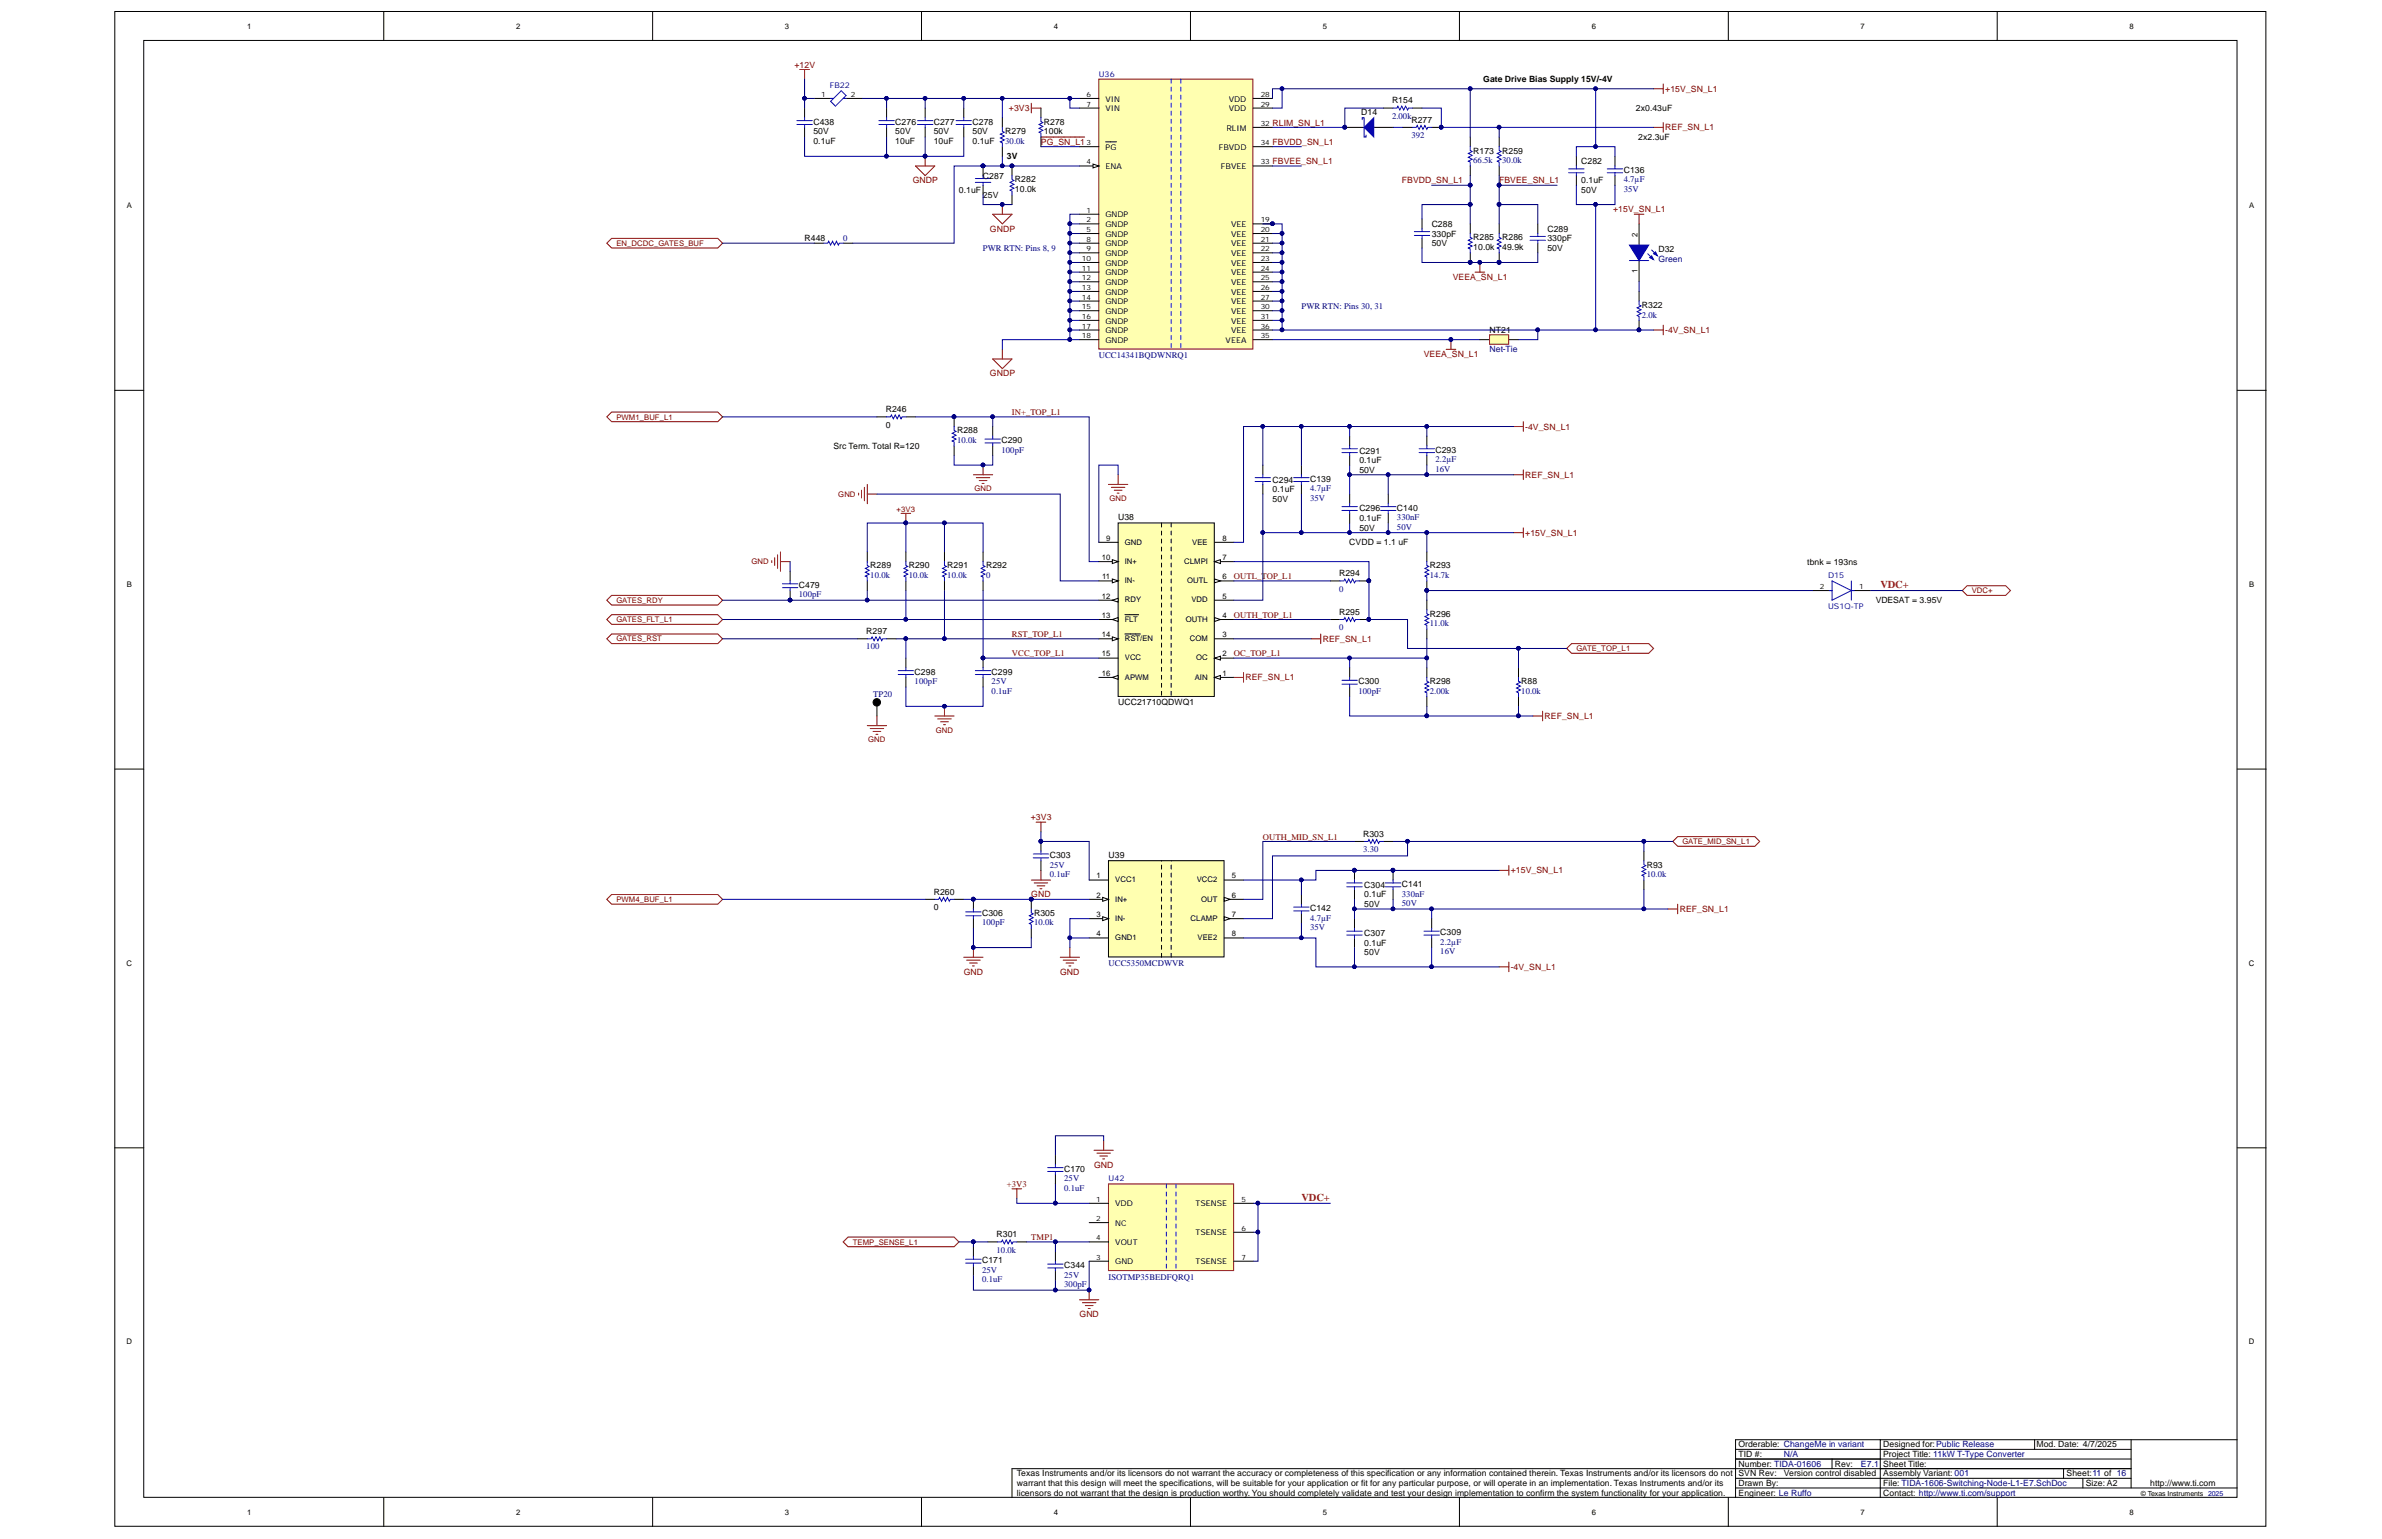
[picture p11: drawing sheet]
<svg xmlns="http://www.w3.org/2000/svg" width="432mm" height="279mm" viewBox="0 0 432 279" stroke-linecap="round" stroke-linejoin="round" font-family="sans-serif">
<defs><g id="words">
<g font-size="1.9" fill="#f00">
<text x="340.9" y="106.7">VDC+</text>
<text x="235.9" y="217.8">VDC+</text>
</g>
<g font-size="1.6" fill="#800000">
<text x="144" y="12.3">+12V</text>
<text x="301.9" y="16.6">+15V_SN_L1</text>
<text x="182.9" y="20.1">+3V3</text>
<text x="230.7" y="22.8">RLIM_SN_L1</text>
<text x="301.9" y="23.6">REF_SN_L1</text>
<text x="188.7" y="26.3">PG_SN_L1</text>
<text x="230.7" y="26.3">FBVDD_SN_L1</text>
<text x="230.7" y="29.8">FBVEE_SN_L1</text>
<text x="165.5" y="33.3">GNDP</text>
<text x="254.1" y="33.3">FBVDD_SN_L1</text>
<text x="271.8" y="33.3">FBVEE_SN_L1</text>
<text x="292.4" y="38.5">+15V_SN_L1</text>
<text x="179.5" y="42">GNDP</text>
<text x="263.3" y="50.8">VEEA_SN_L1</text>
<text x="258.1" y="64.8">VEEA_SN_L1</text>
<text x="301.9" y="60.4">-4V_SN_L1</text>
<text x="179.5" y="68.2">GNDP</text>
<text x="183.4" y="75.3">IN+_TOP_L1</text>
<text x="276.5" y="77.9">-4V_SN_L1</text>
<text x="276.5" y="86.6">REF_SN_L1</text>
<text x="276.5" y="97.1">+15V_SN_L1</text>
<text x="223.7" y="105">OUTL_TOP_L1</text>
<text x="223.7" y="112">OUTH_TOP_L1</text>
<text x="183.4" y="119">VCC_TOP_L1</text>
<text x="183.4" y="115.5">RST_TOP_L1</text>
<text x="223.7" y="119">OC_TOP_L1</text>
<text x="239.8" y="116.4">REF_SN_L1</text>
<text x="225.8" y="123.4">REF_SN_L1</text>
<text x="280" y="130.4">REF_SN_L1</text>
<text x="186.9" y="148.8">+3V3</text>
<text x="228.9" y="152.2">OUTH_MID_SN_L1</text>
<text x="273.9" y="158.4">+15V_SN_L1</text>
<text x="186.9" y="162.7">GND</text>
<text x="304.5" y="165.3">REF_SN_L1</text>
<text x="174.7" y="176.7">GND</text>
<text x="192.2" y="176.7">GND</text>
<text x="273.9" y="175.8">-4V_SN_L1</text>
<text x="182.5" y="215.2">+3V3</text>
<text x="198.3" y="211.7">GND</text>
<text x="186.9" y="224.8">TMP1</text>
<text x="195.7" y="238.8">GND</text>
</g>
<g font-size="1.6">
<text x="268.9" y="14.9">Gate Drive Bias Supply 15V/-4V</text>
<text x="147.4" y="22.6">C438</text>
<text x="162.3" y="22.6">C276</text>
<text x="169.3" y="22.6">C277</text>
<text x="176.3" y="22.6">C278</text>
<text x="189.2" y="22.6">R278</text>
<text x="246.8" y="20.9">D14</text>
<text x="252.3" y="18.7">R154</text>
<text x="255.8" y="22.2">R277</text>
<text x="296.5" y="20.1">2x0.43uF</text>
<text x="147.4" y="24.3">50V</text>
<text x="147.4" y="26.1">0.1uF</text>
<text x="162.3" y="24.3">50V</text>
<text x="162.3" y="26.1">10uF</text>
<text x="169.3" y="24.3">50V</text>
<text x="169.3" y="26.1">10uF</text>
<text x="176.3" y="24.3">50V</text>
<text x="176.3" y="26.1">0.1uF</text>
<text x="182.2" y="24.3">R279</text>
<text x="182.5" y="28.9">3V</text>
<text x="189.2" y="24.3">100k</text>
<text x="267.1" y="27.8">R173</text>
<text x="272.3" y="27.8">R259</text>
<text x="286.6" y="29.8">C282</text>
<text x="297" y="25.4">2x2.3uF</text>
<text x="173.8" y="35">0.1uF</text>
<text x="178.2" y="35.9">25V</text>
<text x="178.2" y="32.4">C287</text>
<text x="184" y="34.9">10.0k</text>
<text x="184" y="33.1">R282</text>
<text x="286.6" y="35">50V</text>
<text x="286.6" y="33.3">0.1uF</text>
<text x="294.3" y="31.3">C136</text>
<text x="259.5" y="41.1">C288</text>
<text x="145.8" y="43.7">R448</text>
<text x="259.5" y="44.6">50V</text>
<text x="259.5" y="42.9">330pF</text>
<text x="267.1" y="45.4">10.0k</text>
<text x="267.1" y="43.6">R285</text>
<text x="272.3" y="45.4">49.9k</text>
<text x="272.3" y="43.6">R286</text>
<text x="280.5" y="45.5">50V</text>
<text x="280.5" y="43.7">330pF</text>
<text x="280.5" y="42">C289</text>
<text x="300.6" y="45.7">D32</text>
<text x="297.6" y="55.8">R322</text>
<text x="270" y="60.4">NT21</text>
<text x="160.6" y="77.6">0</text>
<text x="160.6" y="74.7">R246</text>
<text x="151.1" y="81.4">Src Term. Total R=120</text>
<text x="173.5" y="78.6">R288</text>
<text x="181.5" y="80.3">C290</text>
<text x="246.4" y="82.2">C291</text>
<text x="260.2" y="82.1">C293</text>
<text x="230.7" y="89.3">0.1uF</text>
<text x="230.7" y="87.5">C294</text>
<text x="237.5" y="87.3">C139</text>
<text x="246.4" y="85.8">50V</text>
<text x="246.4" y="84">0.1uF</text>
<text x="202.7" y="94.3">U38</text>
<text x="230.7" y="91">50V</text>
<text x="246.4" y="94.5">0.1uF</text>
<text x="246.4" y="92.7">C296</text>
<text x="253.2" y="92.6">C140</text>
<text x="244.6" y="98.9">CVDD = 1.1 uF</text>
<text x="246.4" y="96.3">50V</text>
<text x="144.8" y="106.6">C479</text>
<text x="157.8" y="103.1">R289</text>
<text x="164.7" y="103.1">R290</text>
<text x="171.7" y="103.1">R291</text>
<text x="178.7" y="103.1">R292</text>
<text x="242.7" y="104.5">R294</text>
<text x="259.2" y="103.1">R293</text>
<text x="327.6" y="102.4">tbnk = 193ns</text>
<text x="242.7" y="111.5">R295</text>
<text x="259.2" y="111.8">R296</text>
<text x="340" y="109.4">VDESAT = 3.95V</text>
<text x="157" y="115">R297</text>
<text x="165.8" y="122.3">C298</text>
<text x="179.8" y="122.3">C299</text>
<text x="246.2" y="124.1">C300</text>
<text x="259.2" y="124.1">R298</text>
<text x="275.8" y="124.1">R88</text>
<text x="202.7" y="127.9">UCC21710QDWQ1</text>
<text x="190.3" y="155.6">C303</text>
<text x="200.9" y="155.6">U39</text>
<text x="247.1" y="151.7">R303</text>
<text x="247.3" y="161">C304</text>
<text x="254.1" y="160.8">C141</text>
<text x="298.5" y="157.3">R93</text>
<text x="169.3" y="165">0</text>
<text x="169.3" y="162.2">R260</text>
<text x="178" y="166.1">C306</text>
<text x="187.5" y="166.1">R305</text>
<text x="237.5" y="165.2">C142</text>
<text x="247.3" y="164.5">50V</text>
<text x="247.3" y="162.7">0.1uF</text>
<text x="247.3" y="173.2">50V</text>
<text x="247.3" y="171.5">0.1uF</text>
<text x="247.3" y="169.7">C307</text>
<text x="261.1" y="169.6">C309</text>
<text x="192.9" y="212.4">C170</text>
<text x="180.6" y="224.3">R301</text>
<text x="178" y="229.1">C171</text>
<text x="192.9" y="229.9">C344</text>
<text x="315.1" y="262.5">Orderable: ChangeMe in variant</text>
<text x="341.4" y="262.5">Designed for:Public Release</text>
<text x="369.2" y="262.5">Mod. Date: 4/7/2025</text>
<text x="184.3" y="267.7">Texas Instruments and/or its licensors do not warrant the accuracy or completeness of this specification or any information contained therein. Texas Instruments and/or its licensors do not</text>
<text x="184.3" y="269.5">warrant that this design will meet the specifications, will be suitable for your application or fit for any particular purpose, or will operate in an implementation. Texas Instruments and/or its</text>
<text x="315.1" y="269.5">Drawn By:</text>
<text x="315.1" y="267.7">SVN Rev:</text>
<text x="315.1" y="266">Number: TIDA-01606</text>
<text x="315.1" y="264.2">TID #:</text>
<text x="323.4" y="267.7">Version control disabled</text>
<text x="332.6" y="266">Rev:</text>
<text x="341.4" y="266">Sheet Title:</text>
<text x="341.4" y="269.5">File: TIDA-1606-Switching-Node-L1-E7.SchDoc</text>
<text x="341.4" y="264.2">Project Title: 11kW T-Type Converter</text>
<text x="341.4" y="267.7">Assembly Variant: 001</text>
<text x="374.6" y="267.7">Sheet:11 of 16</text>
<text x="378.1" y="269.5">Size: A2</text>
<text x="389.8" y="269.5">http://www.ti.com</text>
<text x="184.3" y="271.2">licensors do not warrant that the design is production worthy. You should completely validate and test your design implementation to confirm the system functionality for your application.</text>
<text x="315.1" y="271.2">Engineer: Le Ruffo</text>
<text x="341.4" y="271.2">Contact: http://www.ti.com/support</text>
</g>
<g font-size="1.6" fill="#000080">
<text x="252.3" y="21.5">2.00k</text>
<text x="182.2" y="26.1">30.0k</text>
<text x="255.8" y="25">392</text>
<text x="267.1" y="29.6">66.5k</text>
<text x="272.3" y="29.6">30.0k</text>
<text x="294.3" y="33.1">4.7µF</text>
<text x="294.3" y="34.8">35V</text>
<text x="152.9" y="43.7">0</text>
<text x="178.2" y="45.5">PWR RTN: Pins 8, 9</text>
<text x="300.6" y="47.4">Green</text>
<text x="235.9" y="56">PWR RTN: Pins 30, 31</text>
<text x="297.6" y="57.6">2.0k</text>
<text x="199.2" y="64.9">UCC14341BQDWNRQ1</text>
<text x="270" y="63.9">Net-Tie</text>
<text x="173.5" y="80.3">10.0k</text>
<text x="181.5" y="82.1">100pF</text>
<text x="260.2" y="83.8">2.2µF</text>
<text x="237.5" y="89.1">4.7µF</text>
<text x="260.2" y="85.5">16V</text>
<text x="237.5" y="90.8">35V</text>
<text x="253.2" y="94.3">330nF</text>
<text x="253.2" y="96.1">50V</text>
<text x="157.8" y="104.8">10.0k</text>
<text x="164.7" y="104.8">10.0k</text>
<text x="171.7" y="104.8">10.0k</text>
<text x="178.7" y="104.8">0</text>
<text x="242.7" y="107.3">0</text>
<text x="259.2" y="104.8">14.7k</text>
<text x="144.8" y="108.3">100pF</text>
<text x="259.2" y="113.6">11.0k</text>
<text x="157" y="117.7">100</text>
<text x="242.7" y="114.3">0</text>
<text x="165.8" y="124.1">100pF</text>
<text x="179.8" y="124.1">25V</text>
<text x="179.8" y="125.8">0.1uF</text>
<text x="246.2" y="125.8">100pF</text>
<text x="259.2" y="125.8">2.00k</text>
<text x="275.8" y="125.8">10.0k</text>
<text x="158.3" y="126.3">TP20</text>
<text x="247.1" y="154.5">3.30</text>
<text x="190.3" y="157.3">25V</text>
<text x="190.3" y="159">0.1uF</text>
<text x="298.5" y="159">10.0k</text>
<text x="178" y="167.8">100pF</text>
<text x="187.5" y="167.8">10.0k</text>
<text x="237.5" y="166.9">4.7µF</text>
<text x="254.1" y="162.6">330nF</text>
<text x="254.1" y="164.3">50V</text>
<text x="237.5" y="168.7">35V</text>
<text x="261.1" y="171.3">2.2µF</text>
<text x="261.1" y="173">16V</text>
<text x="200.9" y="175.2">UCC5350MCDWVR</text>
<text x="192.9" y="214.2">25V</text>
<text x="192.9" y="215.9">0.1uF</text>
<text x="180.6" y="227.1">10.0k</text>
<text x="178" y="230.8">25V</text>
<text x="178" y="232.5">0.1uF</text>
<text x="192.9" y="231.6">25V</text>
<text x="192.9" y="233.4">300pF</text>
<text x="200.9" y="232">ISOTMP35BEDFQRQ1</text>
<text x="323.4" y="264.2">N/A</text>
<text x="337.4" y="266">E7.1</text>
</g>
<g font-size="1.4">
<text x="44.8" y="5.2">1</text>
<text x="93.6" y="5.2">2</text>
<text x="142.3" y="5.2">3</text>
<text x="191.1" y="5.2">4</text>
<text x="239.8" y="5.2">5</text>
<text x="288.5" y="5.2">6</text>
<text x="337.3" y="5.2">7</text>
<text x="386" y="5.2">8</text>
<text x="200.4" y="18.4">VIN</text>
<text x="200.4" y="20.2">VIN</text>
<text x="222.3" y="23.7">RLIM</text>
<text x="222.7" y="18.4">VDD</text>
<text x="222.7" y="20.2">VDD</text>
<text x="200.4" y="27.2">PG</text>
<text x="221" y="27.2">FBVDD</text>
<text x="200.4" y="30.7">ENA</text>
<text x="221.3" y="30.7">FBVEE</text>
<text x="23" y="37.7">A</text>
<text x="200.4" y="41.2">GNDP</text>
<text x="200.4" y="39.4">GNDP</text>
<text x="223.2" y="41.2">VEE</text>
<text x="407.7" y="37.7">A</text>
<text x="200.4" y="42.9">GNDP</text>
<text x="200.4" y="44.7">GNDP</text>
<text x="200.4" y="46.4">GNDP</text>
<text x="223.2" y="42.9">VEE</text>
<text x="223.2" y="44.7">VEE</text>
<text x="223.2" y="46.4">VEE</text>
<text x="296.8" y="43" transform="rotate(-90 296.8 43)">2</text>
<text x="200.4" y="48.1">GNDP</text>
<text x="200.4" y="49.9">GNDP</text>
<text x="200.4" y="51.7">GNDP</text>
<text x="200.4" y="53.4">GNDP</text>
<text x="223.2" y="48.1">VEE</text>
<text x="223.2" y="49.9">VEE</text>
<text x="223.2" y="51.7">VEE</text>
<text x="223.2" y="53.4">VEE</text>
<text x="296.8" y="49.4" transform="rotate(-90 296.8 49.4)">1</text>
<text x="200.4" y="55.2">GNDP</text>
<text x="200.4" y="56.9">GNDP</text>
<text x="200.4" y="58.7">GNDP</text>
<text x="223.2" y="55.2">VEE</text>
<text x="223.2" y="56.9">VEE</text>
<text x="223.2" y="58.7">VEE</text>
<text x="200.4" y="60.4">GNDP</text>
<text x="200.4" y="62.1">GNDP</text>
<text x="222.2" y="62.1">VEEA</text>
<text x="223.2" y="60.4">VEE</text>
<text x="199.7" y="101.5">10</text>
<text x="200.5" y="98">9</text>
<text x="203.9" y="98.7">GND</text>
<text x="216.1" y="98.7">VEE</text>
<text x="221.6" y="101.5">7</text>
<text x="221.6" y="98">8</text>
<text x="23" y="106.4">B</text>
<text x="199.8" y="105.1">11</text>
<text x="203.9" y="105.7">IN-</text>
<text x="203.9" y="102.2">IN+</text>
<text x="214.7" y="102.2">CLMPI</text>
<text x="215.2" y="105.7">OUTL</text>
<text x="221.6" y="105.1">6</text>
<text x="407.7" y="106.4">B</text>
<text x="199.7" y="112">13</text>
<text x="199.7" y="108.5">12</text>
<text x="203.9" y="112.7">FLT</text>
<text x="203.9" y="109.2">RDY</text>
<text x="214.9" y="112.7">OUTH</text>
<text x="216" y="109.2">VDD</text>
<text x="221.6" y="112">4</text>
<text x="221.6" y="108.5">5</text>
<text x="199.7" y="115.5">14</text>
<text x="199.7" y="119">15</text>
<text x="203.9" y="116.2">RST/EN</text>
<text x="203.9" y="119.7">VCC</text>
<text x="215.7" y="116.2">COM</text>
<text x="216.9" y="119.7">OC</text>
<text x="221.6" y="115.5">3</text>
<text x="221.6" y="119">2</text>
<text x="199.7" y="122.5">16</text>
<text x="203.9" y="123.2">APWM</text>
<text x="216.6" y="123.2">AIN</text>
<text x="221.6" y="122.5">1</text>
<text x="198.7" y="159.3">1</text>
<text x="202.2" y="160">VCC1</text>
<text x="216.9" y="160">VCC2</text>
<text x="223.3" y="159.3">5</text>
<text x="198.7" y="162.8">2</text>
<text x="198.7" y="166.3">3</text>
<text x="202.2" y="163.5">IN+</text>
<text x="202.2" y="167">IN-</text>
<text x="215.8" y="167">CLAMP</text>
<text x="217.7" y="163.5">OUT</text>
<text x="223.3" y="162.8">6</text>
<text x="223.3" y="166.3">7</text>
<text x="198.7" y="169.8">4</text>
<text x="202.2" y="170.5">GND1</text>
<text x="217.1" y="170.5">VEE2</text>
<text x="223.3" y="169.8">8</text>
<text x="22.9" y="175.1">C</text>
<text x="407.6" y="175.1">C</text>
<text x="202.2" y="218.7">VDD</text>
<text x="216.7" y="218.7">TSENSE</text>
<text x="202.2" y="222.3">NC</text>
<text x="202.2" y="225.8">VOUT</text>
<text x="216.7" y="224">TSENSE</text>
<text x="202.2" y="229.2">GND</text>
<text x="216.7" y="229.2">TSENSE</text>
<text x="22.9" y="243.7">D</text>
<text x="407.6" y="243.7">D</text>
<text x="44.8" y="274.7">1</text>
<text x="93.6" y="274.7">2</text>
<text x="142.3" y="274.7">3</text>
<text x="191.1" y="274.7">4</text>
<text x="239.8" y="274.7">5</text>
<text x="288.5" y="274.7">6</text>
<text x="337.3" y="274.7">7</text>
<text x="386" y="274.7">8</text>
</g>
<g font-size="1.4" fill="#000080">
<text x="150.4" y="16">FB22</text>
<text x="199.2" y="13.9">U36</text>
<text x="331.4" y="104.8">D15</text>
<text x="331.4" y="110.5">US1Q-TP</text>
<text x="200.9" y="214.2">U42</text>
</g>
<g font-size="1.4" fill="#800000">
<text x="111.7" y="44.6">EN_DCDC_GATES_BUF</text>
<text x="111.7" y="76.1">PWM1_BUF_L1</text>
<text x="176.6" y="89.1">GND</text>
<text x="152" y="90.1">GND</text>
<text x="162.5" y="92.8">+3V3</text>
<text x="201.1" y="90.9">GND</text>
<text x="136.2" y="102.3">GND</text>
<text x="357.4" y="107.5">VDC+</text>
<text x="111.7" y="109.3">GATES_RDY</text>
<text x="111.7" y="112.8">GATES_FLT_L1</text>
<text x="111.7" y="116.3">GATES_RST</text>
<text x="285.8" y="118.1">GATE_TOP_L1</text>
<text x="157.4" y="134.6">GND</text>
<text x="169.6" y="132.9">GND</text>
<text x="305" y="153.1">GATE_MID_SN_L1</text>
<text x="111.7" y="163.6">PWM4_BUF_L1</text>
<text x="154.6" y="225.7">TEMP_SENSE_L1</text>
</g>
<g font-size="1.3">
<text x="148.9" y="17.6">1</text>
<text x="154.3" y="17.6">2</text>
<text x="197" y="17.6">6</text>
<text x="228.6" y="17.6">28</text>
<text x="197" y="19.3">7</text>
<text x="228.6" y="19.3">29</text>
<text x="228.6" y="22.8">32</text>
<text x="197" y="26.3">3</text>
<text x="197" y="29.8">4</text>
<text x="228.6" y="26.3">34</text>
<text x="228.6" y="29.8">33</text>
<text x="197" y="40.3">2</text>
<text x="197" y="38.6">1</text>
<text x="228.6" y="40.3">19</text>
<text x="196.1" y="47.3">10</text>
<text x="197" y="42.1">5</text>
<text x="197" y="43.8">8</text>
<text x="197" y="45.6">9</text>
<text x="228.6" y="42.1">20</text>
<text x="228.6" y="43.8">21</text>
<text x="228.6" y="45.6">22</text>
<text x="228.6" y="47.3">23</text>
<text x="196.1" y="49.1">11</text>
<text x="196.1" y="50.8">12</text>
<text x="196.1" y="52.6">13</text>
<text x="228.6" y="49.1">24</text>
<text x="228.6" y="50.8">25</text>
<text x="228.6" y="52.6">26</text>
<text x="196.1" y="54.3">14</text>
<text x="196.1" y="56.1">15</text>
<text x="196.1" y="57.8">16</text>
<text x="196.1" y="59.6">17</text>
<text x="228.6" y="54.3">27</text>
<text x="228.6" y="56.1">30</text>
<text x="228.6" y="57.8">31</text>
<text x="228.6" y="59.6">36</text>
<text x="196.1" y="61.3">18</text>
<text x="228.6" y="61.3">35</text>
<text x="329.9" y="106.8">2</text>
<text x="337" y="106.8">1</text>
<text x="198.7" y="217.9">1</text>
<text x="198.7" y="221.4">2</text>
<text x="225.1" y="217.9">5</text>
<text x="198.7" y="224.9">4</text>
<text x="225.1" y="223.1">6</text>
<text x="198.7" y="228.4">3</text>
<text x="225.1" y="228.4">7</text>
<text x="388.1" y="271.3">© Texas Instruments</text>
</g>
<text font-size="1.3" fill="#000080" x="400.3" y="271.3">2025</text>
</g></defs>
<g fill="#fff" stroke="#000" stroke-width=".18">
<path d="M20.8 2.1h389.9v274.6h-389.9z"/>
<path d="M26.1 7.3h379.4v264.2h-379.4z"/>
</g>
<g fill="none" stroke="#000" stroke-width=".18">
<path d="M69.6 2.1v5.3M118.3 2.1v5.3M167 2.1v5.3M215.8 2.1v5.3M264.6 2.1v5.3M313.3 2.1v5.3M362 2.1v5.3M20.8 70.8h5.3M268.3 61.6h1.7M273.5 61.6h1.8M405.6 70.8h5.2M20.8 139.4h5.3"/>
<path d="M405.6 139.4h5.2M20.8 208.1h5.3M405.6 208.1h5.2M69.6 271.5v5.3M118.3 271.5v5.3M167 271.5v5.3M215.8 271.5v5.3M264.6 271.5v5.3M313.3 271.5v5.3M314.6 269.8h91M314.6 268h71.7M314.6 264.5h71.7"/>
<path d="M314.6 262.8h71.7M332.1 264.5v1.8M340.8 261h-26.2v10.5M362 271.5v5.3M368.8 261v1.8M374.1 266.3v1.7M377.6 268v1.8M386.3 266.3h-202.8v5.2M386.3 261v8.8M405.6 261h-64.8v10.5"/>
</g>
<path d="M270 60.7h3.5v1.7h-3.5z" fill="#ffffb0" stroke="#800000" stroke-width=".18"/>
<g fill="none" stroke="#000" stroke-width=".18">
<path d="M160.7 19.6v1.7M167.7 19.6v1.7M174.7 19.6v1.7M188.7 19.6v1.7M160.7 23.1v1.7M167.7 23.1v1.7M174.7 23.1v1.7M178.2 30.1v1.7M178.2 33.6v1.7M183.5 30.1v1.7M183.5 35.3v1.8M188.7 24.8v1.8"/>
<path d="M257.8 39.7v1.8M285.8 28.3v1.8M285.8 31.8v1.8M257.8 43.2v1.8M266.5 40.6v1.7M266.5 45.8v1.8M271.8 40.6v1.7M271.8 45.8v1.8M278.8 40.6v1.7M278.8 44.1v1.7"/>
</g>
<g fill="none" stroke="#00f" stroke-width=".18">
<path d="M159.3 21.9h2.8M159.3 22.6h2.8M160.7 21.3v.6M160.7 22.6v.5M166.3 21.9h2.8M166.3 22.6h2.8M167.7 21.3v.6M167.7 22.6v.5M173.3 21.9h2.8M173.3 22.6h2.8M174.7 21.3v.6M174.7 22.6v.5"/>
<path d="M176.8 32.4h2.8M176.8 33.1h2.8M178.2 31.8v.6M178.2 33.1v.5M183.5 31.8v.7l.3 .2-.7 .4 .7 .3-.7 .4 .7 .3-.7 .4 .4 .1v.7M188.7 21.3v.7l.3 .2-.7 .4 .7 .3-.7 .4 .7 .3-.7 .4 .4 .1v.7M284.4 31.3h2.8M284.4 30.6h2.8M285.8 30.1v.5M285.8 31.3v.5M256.4 42h2.8M256.4 42.7h2.8"/>
<path d="M257.8 41.5v.5M257.8 42.7v.5M266.5 42.3v.7l.4 .2-.7 .4 .7 .3-.7 .4 .7 .3-.7 .4 .3 .1v.7M271.8 42.3v.7l.3 .2-.7 .4 .7 .3-.7 .4 .7 .3-.7 .4 .4 .1v.7M277.4 42.9h2.8M277.4 43.6h2.8M278.8 42.3v.6M278.8 43.6v.5"/>
</g>
<g fill="#000080" stroke="#000080" stroke-width=".18">
<circle cx="266.5" cy="47.6" r=".33"/>
<circle cx="271.7" cy="47.6" r=".33"/>
<circle cx="268.2" cy="47.6" r=".33"/>
<circle cx="271.7" cy="33.6" r=".33"/>
<circle cx="181.7" cy="37.1" r=".33"/>
<circle cx="183.4" cy="30.1" r=".33"/>
<circle cx="178.2" cy="30.1" r=".33"/>
<circle cx="167.7" cy="28.3" r=".33"/>
</g>
<g fill="none" stroke="#800000" stroke-width=".18">
<path d="M299.7 16.1h1.8M301.5 15.2v1.8M166 30.1h3.5l-1.8 1.7zM167.7 28.3v1.8M180 38.8h3.5l-1.8 1.8zM181.7 37.1v1.7M188.7 24.8h7.9M299.7 23.1h1.8M301.5 22.2v1.8M267.4 49.3h1.7M268.3 47.6v1.7M299.7 59.8h1.8"/>
<path d="M301.5 59v1.7"/>
</g>
<path d="M202.7 94.8h17.4v31.5h-17.4z" fill="#ffffb0" stroke="#000" stroke-width=".18"/>
<path d="M210.6 94.8v31.5M212.3 94.8v31.5" fill="none" stroke="#000" stroke-width=".18" stroke-dasharray=".7 .7"/>
<path d="M220.2 115.8h3.5M220.2 112.3h3.5" fill="none" stroke="#000" stroke-width=".18"/>
<path d="M220.2 112l1 .3-1 .4z" fill="#fff"/>
<path d="M199.2 105.3h3.5M220.2 112l1 .3-1 .4zM220.2 108.8h3.5" fill="none" stroke="#000" stroke-width=".18"/>
<path d="M201.6 105l1.1 .3-1.1 .4z" fill="#fff"/>
<path d="M199.2 115.8h3.5M201.6 105l1.1 .3-1.1 .4z" fill="none" stroke="#000" stroke-width=".18"/>
<path d="M201.6 115.5l1.1 .3-1.1 .4z" fill="#fff"/>
<path d="M199.2 112.3h3.5M201.6 115.5l1.1 .3-1.1 .4zM203.9 115h2.8" fill="none" stroke="#000" stroke-width=".18"/>
<path d="M201.6 112.3l1.1-.3v.7z" fill="#fff"/>
<path d="M199.2 108.8h3.5M201.6 112.3l1.1-.3v.7zM203.9 111.5h2.5" fill="none" stroke="#000" stroke-width=".18"/>
<path d="M201.6 108.8l1.1-.3v.7z" fill="#fff"/>
<path d="M201.6 108.8l1.1-.3v.7zM220.2 105.3h3.5" fill="none" stroke="#000" stroke-width=".18"/>
<path d="M220.2 105l1 .3-1 .4z" fill="#fff"/>
<path d="M220.2 105l1 .3-1 .4zM220.2 101.8h3.5" fill="none" stroke="#000" stroke-width=".18"/>
<path d="M220.2 101.8l1-.3v.7z" fill="#fff"/>
<path d="M199.2 101.8h3.5M220.2 101.8l1-.3v.7z" fill="none" stroke="#000" stroke-width=".18"/>
<path d="M201.6 101.5l1.1 .3-1.1 .4z" fill="#fff"/>
<path d="M201.6 101.5l1.1 .3-1.1 .4zM220.2 122.8h3.5" fill="none" stroke="#000" stroke-width=".18"/>
<path d="M220.2 122.8l1-.3v.7z" fill="#fff"/>
<path d="M199.2 122.8h3.5M220.2 122.8l1-.3v.7z" fill="none" stroke="#000" stroke-width=".18"/>
<path d="M201.6 122.8l1.1-.3v.7z" fill="#fff"/>
<path d="M220.2 119.3h3.5M201.6 122.8l1.1-.3v.7z" fill="none" stroke="#000" stroke-width=".18"/>
<path d="M220.2 119.3l1-.3v.7z" fill="#fff"/>
<g fill="none" stroke="#000" stroke-width=".18">
<path d="M180 77.3v1.8M244.7 79.1v1.7M180 80.8v1.8M199.2 98.3h3.5M220.2 98.3h3.5M244.7 82.6v1.7M244.7 89.6v1.7M244.7 93.1v1.7M157.2 100.1v1.7M157.2 105.3v1.8M164.2 100.1v1.7M164.2 105.3v1.8"/>
<path d="M164.2 119.3v1.8M171.2 100.1v1.7M171.2 105.3v1.8M199.2 119.3h3.5M220.2 119.3l1-.3v.7zM241.2 105.3h1.7M241.2 112.3h1.7M246.4 105.3h1.8M246.4 112.3h1.8M258.7 100.1v1.7M258.7 105.3v1.8M258.7 108.8v1.8"/>
<path d="M258.7 114.1v1.7M328.6 107.1h3.5M335.6 107.1h3.5M159 128.1v1.7M164.2 122.8v1.8M244.7 121.1v1.7M244.7 124.6v1.7M258.7 121.1v1.7M258.7 126.3v1.8M176.5 163.1v1.7M176.5 166.6v1.7"/>
</g>
<g fill="none" stroke="#800000" stroke-width=".18">
<path d="M186.9 18.7v1.8M186.9 19.6h1.8M180 65.1h3.5l-1.8 1.7zM181.7 63.3v1.8M262.1 63.3h1.8M263 61.6v1.7M274.4 77.3h1.7M276.1 76.5v1.7M155.6 89.4v.4M156.2 88.9v1.4M156.7 88.4v2.4M157.2 87.8v3.5"/>
<path d="M157.2 89.6h1.8M163.3 93.1h1.8M164.2 93.1v1.7M176.5 86.1h3.5M177 86.6h2.4M177.5 87.1h1.4M178 87.7h.4M178.2 84.3v1.8M200.9 87.8h3.5M201.5 88.4h2.4M202 88.9h1.4M202.5 89.4h.4"/>
<path d="M202.7 86.1v1.7M274.4 86.1h1.7M274.4 96.6h1.7M276.1 85.2v1.8M276.1 95.7v1.8M237.7 115.8h1.7M239.4 115v1.7M157.2 131.6h3.5M157.7 132.1h2.5M158.3 132.6h1.4M158.8 133.1h.3M159 129.8v1.8"/>
<path d="M169.5 129.8h3.5M170 130.3h2.4M170.5 130.9h1.4M171 131.4h.4M171.2 128.1v1.7M277.9 129.8h1.7M279.6 129v1.7M186.9 159.6h3.5M187.8 149.1h1.8M188.7 149.1v1.7M188.7 157.8v1.8M271.8 157.8h1.7"/>
<path d="M273.5 156.9v1.8M174.7 173.6h3.5M175.2 174.1h2.5M175.8 174.6h1.4M176.3 175.1h.3M176.5 171.8v1.8M187.5 160.1h2.4M188 160.6h1.4M188.5 161.1h.4M192.2 173.6h3.5M192.7 174.1h2.5M193.2 174.6h1.4"/>
<path d="M193.8 175.1h.3M193.9 171.8v1.8M271.8 175.3h1.7M273.5 174.4v1.8M302.4 164.8h1.7M304.1 163.9v1.8"/>
</g>
<g fill="#000080" stroke="#000080" stroke-width=".18">
<circle cx="171.2" cy="128" r=".33"/>
<circle cx="178.2" cy="84.3" r=".33"/>
<circle cx="164.2" cy="94.8" r=".32"/>
<circle cx="258.6" cy="107" r=".33"/>
<circle cx="248.1" cy="105.3" r=".32"/>
<circle cx="248.1" cy="112.3" r=".33"/>
<circle cx="176.4" cy="163" r=".33"/>
<circle cx="176.4" cy="171.8" r=".33"/>
<circle cx="263" cy="61.6" r=".33"/>
</g>
<g fill="none" stroke="#00f" stroke-width=".18">
<path d="M178.6 79.6h2.8M180 79.1v.5M178.6 80.3h2.8M180 80.3v.5M243.3 92.6h2.8M243.3 91.9h2.8M243.3 82.1h2.8M243.3 81.4h2.8M244.7 80.8v.6M244.7 82.1v.5M244.7 91.3v.6M244.7 92.6v.5"/>
<path d="M157.2 101.8v.7l.4 .2-.7 .4 .7 .3-.7 .4 .7 .3-.7 .4 .3 .1v.7M164.2 101.8v.7l.4 .2-.7 .4 .7 .3-.7 .4 .7 .3-.7 .4 .3 .1v.7M171.2 101.8v.7l.4 .2-.7 .4 .7 .3-.7 .4 .7 .3-.7 .4 .3 .1v.7M242.9 105.3h.7l.2-.3 .3 .7 .4-.7 .3 .7 .4-.7 .3 .7 .2-.4h.7M242.9 112.3h.7l.2-.3 .3 .7 .4-.7 .3 .7 .4-.7 .3 .7 .2-.4h.7M258.7 101.8v.7l.3 .2-.7 .4 .7 .3-.7 .4 .7 .3-.7 .4 .4 .1v.7M258.7 110.6v.7l.3 .2-.7 .3 .7 .4-.7 .3 .7 .4-.7 .3 .4 .2v.7M331.6 107.1h.5M332.1 105.3l3.5 1.8-3.5 1.7zM335.6 105.3v3.5M335.6 107.1h.5M162.8 121.6h2.8"/>
<path d="M162.8 122.3h2.8M164.2 121.1v.5M164.2 122.3v.5M243.3 123.4h2.8M243.3 124.1h2.8M244.7 122.8v.6M244.7 124.1v.5M258.7 122.8v.7l.3 .2-.7 .4 .7 .3-.7 .4 .7 .3-.7 .4 .4 .1v.7M175.1 165.3h2.8M175.1 166h2.8M176.5 164.8v.5M176.5 166v.6"/>
</g>
<circle cx="158.9" cy="127.3" r=".67" fill="#000" stroke="#000" stroke-width=".18"/>
<g fill="#fff" stroke="#800000" stroke-width=".18">
<path d="M356.6 106.2h7l.9 .9-.9 .9h-7l-.9-.9z" fill-rule="evenodd"/>
<path d="M284.9 116.7h14l.8 .9-.8 .9h-14l-.9-.9z" fill-rule="evenodd"/>
<path d="M304.1 151.7h14l.9 .9-.9 .8h-14l-.9-.8z" fill-rule="evenodd"/>
<path d="M110.9 43.2h19.2l.9 .9-.9 .9h-19.2l-.9-.9z" fill-rule="evenodd"/>
<path d="M110.9 74.7h19.2l.9 .9-.9 .9h-19.2l-.9-.9z" fill-rule="evenodd"/>
<path d="M110.9 108h19.2l.9 .8-.9 .9h-19.2l-.9-.9z" fill-rule="evenodd"/>
<path d="M110.9 111.5h19.2l.9 .8-.9 .9h-19.2l-.9-.9z" fill-rule="evenodd"/>
<path d="M110.9 115h19.2l.9 .8-.9 .9h-19.2l-.9-.9z" fill-rule="evenodd"/>
<path d="M110.9 162.2h19.2l.9 .9-.9 .8h-19.2l-.9-.8z" fill-rule="evenodd"/>
</g>
<path d="M258.7 79.1v1.7M228.9 84.3v1.8M228.9 87.8v1.8M258.7 82.6v1.7M178.2 100.1v1.7M178.2 105.3v1.8M245.5 157.8v1.8M245.5 161.3v1.8M245.5 166.6v1.7M245.5 170.1v1.7M259.5 166.6v1.7M259.5 170.1v1.7" fill="none" stroke="#000" stroke-width=".18"/>
<g fill="none" stroke="#00f" stroke-width=".18">
<path d="M227.5 87.3h2.8M227.5 86.6h2.8M228.9 86.1v.5M228.9 87.3v.5M257.3 81.4h2.8M257.3 82.1h2.8M258.7 80.8v.6M258.7 82.1v.5M178.2 101.8v.7l.4 .2-.7 .4 .7 .3-.7 .4 .7 .3-.7 .4 .3 .1v.7M245.5 159.6v.5M244.1 160.8h2.8M244.1 160.1h2.8"/>
<path d="M244.1 169.5h2.8M244.1 168.8h2.8M245.5 160.8v.5M245.5 168.3v.5M245.5 169.5v.6M258.1 169.5h2.8M258.1 168.8h2.8M259.5 168.3v.5M259.5 169.5v.6"/>
</g>
<circle cx="245.5" cy="157.8" r=".33" fill="#000080" stroke="#000080" stroke-width=".18"/>
<path d="M200.9 156.1h21v17.4h-21z" fill="#ffffb0" stroke="#000" stroke-width=".18"/>
<path d="M221.9 170.1h3.5M221.9 163.1h3.5" fill="none" stroke="#000" stroke-width=".18"/>
<path d="M221.9 162.7l1.1 .4-1.1 .3z" fill="#fff"/>
<path d="M221.9 159.6h3.5M221.9 162.7l1.1 .4-1.1 .3zM221.9 166.6h3.5" fill="none" stroke="#000" stroke-width=".18"/>
<path d="M221.9 166.2l1.1 .4-1.1 .3z" fill="#fff"/>
<path d="M197.4 163.1h3.5M221.9 166.2l1.1 .4-1.1 .3z" fill="none" stroke="#000" stroke-width=".18"/>
<path d="M199.9 162.7l1 .4-1 .3z" fill="#fff"/>
<path d="M197.4 166.6h3.5M199.9 162.7l1 .4-1 .3z" fill="none" stroke="#000" stroke-width=".18"/>
<path d="M199.9 166.2l1 .4-1 .3z" fill="#fff"/>
<path d="M266.5 24.8v1.8M266.5 30.1v1.7M271.8 24.8v1.8M271.8 30.1v1.7M197.4 159.6h3.5M197.4 170.1h3.5M199.9 166.2l1 .4-1 .3z" fill="none" stroke="#000" stroke-width=".18"/>
<path d="M210.6 173.6v-17.5M212.3 173.6v-17.5" fill="none" stroke="#000" stroke-width=".18" stroke-dasharray=".7 .7"/>
<path d="M266.5 26.6v.7l.4 .2-.7 .3 .7 .4-.7 .3 .7 .4-.7 .3 .3 .2v.7M271.8 26.6v.7l.3 .2-.7 .3 .7 .4-.7 .3 .7 .4-.7 .3 .4 .2v.7" fill="none" stroke="#00f" stroke-width=".18"/>
<path d="M199.2 14.3h27.9v49h-27.9z" fill="#ffffb0" stroke="#800000" stroke-width=".18"/>
<path d="M212.3 14.3v49M214.1 14.3v49" fill="none" stroke="#00f" stroke-width=".18" stroke-dasharray=".7 .7"/>
<g fill="none" stroke="#000" stroke-width=".18">
<path d="M195.7 17.8h3.5M195.7 19.6h3.5M227.2 17.8h3.5M227.2 19.6h3.5M195.7 26.6h3.5M195.7 30.1h3.5M200.4 25.7h2M227.2 26.6h3.5M227.2 40.6h3.5M227.2 42.3h3.5M227.2 44.1h3.5M227.2 45.8h3.5"/>
<path d="M227.2 47.6h3.5M227.2 49.3h3.5M227.2 51.1h3.5M227.2 52.8h3.5M227.2 54.6h3.5M227.2 56.3h3.5M227.2 58.1h3.5M227.2 59.8h3.5"/>
</g>
<circle cx="230.7" cy="40.6" r=".33" fill="#000080" stroke="#000080" stroke-width=".18"/>
<path d="M198.1 29.7l1.1 .4-1.1 .3z" fill="#fff"/>
<g fill="none" stroke="#000" stroke-width=".18">
<path d="M250.8 19.6h1.7M256 19.6h1.8M195.7 38.8h3.5M198.1 29.7l1.1 .4-1.1 .3zM227.2 30.1h3.5M227.2 23.1h3.5M243.8 23.1h3.5M249 23.1h3.5M254.3 23.1h1.7M259.5 23.1h1.8M195.7 40.6h3.5M195.7 42.3h3.5"/>
<path d="M195.7 44.1h3.5M195.7 45.8h3.5M195.7 47.6h3.5M195.7 49.3h3.5M195.7 51.1h3.5M195.7 52.8h3.5M195.7 54.6h3.5M195.7 56.3h3.5M195.7 58.1h3.5M195.7 59.8h3.5M173 75.6v1.7M195.7 61.6h3.5"/>
<path d="M227.2 61.6h3.5M173 80.8v1.8"/>
</g>
<g fill="#000080" stroke="#000080" stroke-width=".18">
<circle cx="230.7" cy="40.6" r=".33"/>
<circle cx="172.9" cy="75.6" r=".33"/>
<circle cx="261.2" cy="23.1" r=".33"/>
<circle cx="243.8" cy="23.1" r=".33"/>
</g>
<path d="M252.5 19.6h.7l.2-.4 .4 .7 .3-.7 .4 .7 .3-.7 .4 .7 .1-.3h.7M256 23.1h.7l.2-.4 .4 .7 .3-.7 .4 .7 .3-.7 .4 .7 .1-.3h.7M173 77.3v.7l.3 .2-.7 .4 .7 .3-.7 .4 .7 .3-.7 .4 .4 .1v.7" fill="none" stroke="#00f" stroke-width=".18"/>
<path d="M249 21.3v3.5l-1.7-1.7z" fill="#00f"/>
<g fill="none" stroke="#00f" stroke-width=".18">
<path d="M181.7 23.1v.7l.4 .2-.7 .3 .7 .4-.7 .3 .7 .4-.7 .3 .3 .2v.7M246.9 21.7v-.4h.4v3.5h.3v-.3M249 21.3v3.5l-1.7-1.7zM291.4 30.6h2.8M291.4 31.3h2.8M292.8 30.1v.5M292.8 31.3v.5M298.7 46l1 1.1M299.4 45.3l1 1.1M234.5 86.6h2.8M234.5 87.3h2.8M235.9 86.1v.5"/>
<path d="M235.9 87.3v.5M250.3 91.9h2.8M250.3 92.6h2.8M251.7 91.3v.6M251.7 92.6v.5M252.5 159.6v.5M234.5 164.5h2.8M234.5 165.2h2.8M235.9 163.9v.6M235.9 165.2v.5M251.1 160.1h2.8M251.1 160.8h2.8"/>
<path d="M252.5 160.8v.5"/>
</g>
<g fill="#000080" stroke="#000080" stroke-width=".18">
<circle cx="243.8" cy="23.1" r=".33"/>
<circle cx="252.5" cy="157.8" r=".33"/>
</g>
<g fill="none" stroke="#000" stroke-width=".18">
<path d="M181.7 21.3v1.8M181.7 26.6v1.7M292.8 28.3v1.8M292.8 31.8v1.8M297.1 40.6v3.8M297.1 47.2v3.9M235.9 84.3v1.8M235.9 87.8v1.8M251.7 89.6v1.7M251.7 93.1v1.7M252.5 157.8v1.8M235.9 162.2v1.7"/>
<path d="M235.9 165.7v1.7M252.5 161.3v1.8"/>
</g>
<path d="M299.4 46.4l.3 .7-.6-.4z" fill="#00f"/>
<path d="M299.4 46.4l.3 .7-.6-.4z" fill="none" stroke="#00f" stroke-width=".18"/>
<path d="M300.1 45.7l.3 .7-.7-.4z" fill="#00f"/>
<path d="M300.1 45.7l.3 .7-.7-.4z" fill="none" stroke="#00f" stroke-width=".18"/>
<path d="M295.4 44.4h3.5l-1.8 2.8z" fill="#00f"/>
<path d="M295.4 44.4h3.5l-1.8 2.8zM295.4 47.2h3.5M297.1 54.6v.7l.4 .2-.7 .3 .7 .4-.7 .3 .7 .4-.7 .3 .3 .2v.7M186.9 164.8v.7l.4 .2-.7 .3 .7 .4-.7 .3 .7 .4-.7 .3 .3 .2v.7" fill="none" stroke="#00f" stroke-width=".18"/>
<path d="M297.1 52.8v1.8M297.1 58.1v1.7M186.9 163.1v1.7M186.9 168.3v1.8" fill="none" stroke="#000" stroke-width=".18"/>
<g fill="#000080" stroke="#000080" stroke-width=".18">
<circle cx="297.1" cy="59.8" r=".33"/>
<circle cx="186.9" cy="163" r=".33"/>
</g>
<path d="M296.3 38.8h1.7M297.1 38.8v1.8M223.7 122.8h1.7M225.4 122v1.7" fill="none" stroke="#800000" stroke-width=".18"/>
<path d="M200.9 214.7h22.7v15.7h-22.7z" fill="#ffffb0" stroke="#800000" stroke-width=".18"/>
<path d="M211.4 214.7v15.7M213.2 214.7v15.7" fill="none" stroke="#00f" stroke-width=".18" stroke-dasharray=".7 .7"/>
<path d="M191.3 209.4v1.8M191.3 212.9v1.8M197.4 218.2h3.5M223.7 218.2h3.5M176.5 226.1v1.7M176.5 229.6v1.7M197.4 228.7h3.5M197.4 221.7h3.5M197.4 225.2h3.5M223.7 223.4h3.5M223.7 228.7h3.5" fill="none" stroke="#000" stroke-width=".18"/>
<path d="M198.3 208.6h3.5M198.8 209.1h2.5M199.4 209.6h1.4M199.9 210.1h.3M200.1 206.8v1.8M195.7 235.7h3.5M196.2 236.2h2.5M196.7 236.7h1.4M197.3 237.3h.3M197.4 233.9v1.8" fill="none" stroke="#800000" stroke-width=".18"/>
<path d="M189.9 211.7h2.8M189.9 212.4h2.8M191.3 211.2v.5M191.3 212.4v.5M175.1 228.3h2.8M175.1 229h2.8M176.5 227.8v.5M176.5 229v.6" fill="none" stroke="#00f" stroke-width=".18"/>
<circle cx="197.4" cy="233.9" r=".32" fill="#000080" stroke="#000080" stroke-width=".18"/>
<path d="M153.7 224.3h19.3l.8 .9-.8 .9h-19.3l-.9-.9z" fill-rule="evenodd" fill="#fff" stroke="#800000" stroke-width=".18"/>
<path d="M145 12.6h1.7M145.9 12.6v1.7M139.9 101.7v.3M140.4 101.1v1.4M141 100.6v2.5M141.5 100.1v3.5M141.5 101.8h1.7M183.5 215.6h1.7M184.3 215.6v1.7" fill="none" stroke="#800000" stroke-width=".18"/>
<g fill="none" stroke="#000" stroke-width=".18">
<path d="M145.9 19.6v1.7M147.6 17.8h3.5M152.8 17.8h3.5M145.9 23.1v1.7M147.6 44.1h1.7M152.8 44.1h1.8M159 75.6h1.7M164.2 75.6h1.8M143.2 103.6v1.7M143.2 107.1v1.7M155.5 115.8h1.7M160.7 115.8h1.8"/>
<path d="M178.2 119.3v1.8M178.2 122.8v1.8M275.3 121.1v1.7M275.3 126.3v1.8M188.7 152.6v1.7M188.7 156.1v1.7M245.5 152.6h1.8M250.8 152.6h1.7M298 154.3v1.8M298 159.6v1.7M167.7 163.1h1.8M173 163.1h1.7"/>
<path d="M179.1 225.2h1.7M184.3 225.2h1.8M191.3 226.9v1.8M191.3 230.4v1.8"/>
</g>
<g fill="none" stroke="#00f" stroke-width=".18">
<path d="M150.6 17.8h.5M152.5 16.4l.9 .9-2 1.9-.8-.8zM152.8 17.8h.6M144.5 21.9h2.8M144.5 22.6h2.8M145.9 21.3v.6M145.9 22.6v.5M149.3 44.1h.7l.2-.4 .4 .7 .3-.7 .4 .7 .3-.7 .4 .7 .1-.3h.7M160.7 75.6h.7l.2-.4 .3 .7 .4-.7 .3 .7 .4-.7 .3 .7 .2-.3h.7M141.8 105.9h2.8M141.8 106.6h2.8M143.2 105.3v.6"/>
<path d="M143.2 106.6v.5M157.2 115.8h.7l.2-.3 .3 .7 .4-.7 .3 .7 .4-.7 .3 .7 .2-.4h.7M176.8 121.6h2.8M176.8 122.3h2.8M178.2 121.1v.5M178.2 122.3v.5M275.3 122.8v.7l.3 .2-.7 .4 .7 .3-.7 .4 .7 .3-.7 .4 .4 .1v.7M187.3 154.8h2.8M187.3 155.5h2.8M188.7 154.3v.5M188.7 155.5v.6M247.3 152.6h.7l.2-.4 .3 .7 .4-.7 .3 .7 .4-.7 .3 .7 .2-.3h.7"/>
<path d="M298 156.1v.7l.4 .1-.7 .4 .7 .3-.7 .4 .7 .3-.7 .4 .3 .2v.7M169.5 163.1h.7l.1-.4 .4 .7 .3-.7 .4 .7 .3-.7 .4 .7 .2-.3h.7M180.8 225.2h.7l.2-.4 .4 .7 .3-.7 .4 .7 .3-.7 .4 .7 .1-.3h.7M189.9 229.9h2.8M189.9 229.2h2.8M191.3 228.7v.5M191.3 229.9v.5"/>
</g>
<g fill="#000080" stroke="#000080" stroke-width=".18">
<circle cx="188.7" cy="152.5" r=".33"/>
<circle cx="143.2" cy="108.8" r=".33"/>
<circle cx="178.2" cy="119.3" r=".33"/>
<circle cx="232.4" cy="42.3" r=".33"/>
<circle cx="232.4" cy="58.1" r=".32"/>
<circle cx="232.4" cy="56.3" r=".33"/>
<circle cx="232.4" cy="54.6" r=".32"/>
<circle cx="232.4" cy="52.8" r=".32"/>
<circle cx="232.4" cy="51.1" r=".33"/>
<circle cx="232.4" cy="49.3" r=".32"/>
<circle cx="232.4" cy="47.6" r=".33"/>
<circle cx="232.4" cy="45.8" r=".32"/>
<circle cx="232.4" cy="44.1" r=".32"/>
<circle cx="271.7" cy="37.1" r=".33"/>
<circle cx="271.7" cy="47.6" r=".33"/>
<circle cx="266.5" cy="33.6" r=".33"/>
<circle cx="271.7" cy="23.1" r=".33"/>
<circle cx="278.7" cy="59.8" r=".33"/>
<circle cx="289.2" cy="26.6" r=".32"/>
<circle cx="289.2" cy="16.1" r=".32"/>
<circle cx="193.9" cy="54.6" r=".33"/>
<circle cx="193.9" cy="52.8" r=".33"/>
<circle cx="193.9" cy="51.1" r=".33"/>
<circle cx="193.9" cy="49.3" r=".33"/>
<circle cx="193.9" cy="47.6" r=".33"/>
<circle cx="193.9" cy="45.8" r=".33"/>
<circle cx="193.9" cy="44.1" r=".33"/>
<circle cx="193.9" cy="42.3" r=".33"/>
<circle cx="193.9" cy="40.6" r=".33"/>
<circle cx="193.9" cy="59.8" r=".33"/>
<circle cx="193.9" cy="58.1" r=".33"/>
<circle cx="193.9" cy="56.3" r=".33"/>
<circle cx="193.9" cy="17.8" r=".33"/>
<circle cx="181.7" cy="17.8" r=".32"/>
<circle cx="181.7" cy="30.1" r=".32"/>
<circle cx="167.7" cy="17.8" r=".32"/>
<circle cx="174.7" cy="17.8" r=".33"/>
<circle cx="167.7" cy="28.3" r=".33"/>
<circle cx="181.7" cy="37.1" r=".33"/>
<circle cx="178.2" cy="30.1" r=".33"/>
<circle cx="183.4" cy="30.1" r=".33"/>
<circle cx="193.9" cy="61.6" r=".33"/>
<circle cx="160.7" cy="28.3" r=".33"/>
<circle cx="271.7" cy="33.6" r=".33"/>
<circle cx="289.2" cy="37.1" r=".33"/>
<circle cx="244.6" cy="119.3" r=".32"/>
<circle cx="258.6" cy="119.3" r=".33"/>
<circle cx="258.6" cy="96.6" r=".33"/>
<circle cx="164.2" cy="115.8" r=".33"/>
<circle cx="157.2" cy="108.8" r=".32"/>
<circle cx="164.2" cy="112.3" r=".33"/>
<circle cx="164.2" cy="94.8" r=".32"/>
<circle cx="171.2" cy="94.8" r=".33"/>
<circle cx="171.2" cy="115.8" r=".33"/>
<circle cx="228.9" cy="96.6" r=".32"/>
<circle cx="235.9" cy="96.6" r=".32"/>
<circle cx="228.9" cy="77.3" r=".32"/>
<circle cx="235.9" cy="77.3" r=".32"/>
<circle cx="244.6" cy="96.6" r=".32"/>
<circle cx="251.6" cy="96.6" r=".32"/>
<circle cx="258.6" cy="77.3" r=".33"/>
<circle cx="258.6" cy="86.1" r=".33"/>
<circle cx="251.6" cy="86.1" r=".32"/>
<circle cx="244.6" cy="86.1" r=".32"/>
<circle cx="244.6" cy="77.3" r=".32"/>
<circle cx="176.4" cy="163" r=".33"/>
<circle cx="186.9" cy="163" r=".33"/>
<circle cx="193.9" cy="170" r=".33"/>
<circle cx="252.5" cy="164.8" r=".32"/>
<circle cx="245.5" cy="164.8" r=".32"/>
<circle cx="259.5" cy="175.3" r=".32"/>
<circle cx="245.5" cy="175.3" r=".32"/>
<circle cx="259.5" cy="164.8" r=".32"/>
<circle cx="298" cy="164.8" r=".33"/>
<circle cx="275.2" cy="129.8" r=".33"/>
<circle cx="258.6" cy="129.8" r=".33"/>
<circle cx="176.4" cy="171.8" r=".33"/>
<circle cx="178.2" cy="84.3" r=".33"/>
<circle cx="289.2" cy="59.8" r=".33"/>
<circle cx="266.5" cy="16.1" r=".33"/>
<circle cx="248.1" cy="105.3" r=".32"/>
<circle cx="248.1" cy="112.3" r=".33"/>
<circle cx="275.2" cy="117.5" r=".33"/>
<circle cx="171.2" cy="128" r=".33"/>
<circle cx="172.9" cy="75.6" r=".33"/>
<circle cx="179.9" cy="75.6" r=".33"/>
<circle cx="255.1" cy="152.5" r=".33"/>
<circle cx="298" cy="152.5" r=".33"/>
<circle cx="263" cy="61.6" r=".33"/>
<circle cx="268.2" cy="47.6" r=".33"/>
<circle cx="266.5" cy="47.6" r=".33"/>
<circle cx="266.5" cy="37.1" r=".33"/>
<circle cx="232.4" cy="59.8" r=".33"/>
<circle cx="230.7" cy="40.6" r=".33"/>
<circle cx="297.1" cy="59.8" r=".33"/>
<circle cx="232.4" cy="16.1" r=".32"/>
<circle cx="243.8" cy="23.1" r=".33"/>
<circle cx="261.2" cy="23.1" r=".33"/>
<circle cx="235.9" cy="170" r=".32"/>
<circle cx="235.9" cy="159.5" r=".32"/>
<circle cx="252.5" cy="157.8" r=".33"/>
<circle cx="245.5" cy="157.8" r=".33"/>
<circle cx="191.3" cy="218.1" r=".33"/>
<circle cx="191.3" cy="225.2" r=".33"/>
<circle cx="191.3" cy="233.9" r=".33"/>
<circle cx="197.4" cy="233.9" r=".32"/>
<circle cx="176.4" cy="225.2" r=".32"/>
<circle cx="228" cy="223.4" r=".33"/>
<circle cx="228" cy="218.1" r=".33"/>
<circle cx="258.6" cy="107" r=".33"/>
<circle cx="145.8" cy="17.8" r=".33"/>
<circle cx="160.7" cy="17.8" r=".32"/>
</g>
<g fill="none" stroke="#000080" stroke-width=".18">
<path d="M145.9 14.3v3.5h1.7M145.9 17.8v1.8M156.3 17.8h25.4M160.7 17.8v1.8M167.7 17.8v1.8M174.7 17.8v1.8M193.9 17.8h-12.2v3.5M195.7 17.8h-1.8v1.8h1.8M232.4 16.1h-1.7v1.7M250.8 19.6h-7v3.5h-13.1M257.8 19.6h3.5v3.5h38.4M266.5 16.1v8.7"/>
<path d="M289.3 16.1v10.5M299.7 16.1h-67.3v3.5h-1.7M145.9 24.8v3.5h14.8M160.7 24.8v3.5h14v-3.5M167.7 24.8v3.5M178.2 35.3v1.8h5.3M181.7 28.3v1.8M188.7 26.6h7M195.7 30.1h-22.7v14h-18.4M195.7 38.8h-1.8v22.8h1.8M230.7 26.6h5.2M230.7 30.1h5.2"/>
<path d="M252.5 23.1h1.8M259.5 33.6h7v7M266.5 37.1h-8.7v2.6M266.5 31.8v1.8M271.8 37.1h7v3.5M271.8 31.8v5.3M271.8 23.1v1.7M271.8 37.1v3.5M271.8 33.6h10.5M285.8 33.6v3.5h7v-3.5M285.8 28.3v-1.7h7v1.7M289.3 37.1v22.7"/>
<path d="M131 44.1h16.6M193.9 42.3h1.8M193.9 58.1h1.8M193.9 56.3h1.8M193.9 54.6h1.8M193.9 52.8h1.8M193.9 51.1h1.8M193.9 49.3h1.8M193.9 47.6h1.8M193.9 45.8h1.8M193.9 44.1h1.8M193.9 40.6h1.8"/>
<path d="M193.9 59.8h1.8M228.9 40.6h3.5v19.2M230.7 59.8h69M230.7 42.3h1.7M230.7 58.1h1.7M230.7 56.3h1.7M230.7 54.6h1.7M230.7 52.8h1.7M230.7 51.1h1.7M230.7 49.3h1.7M230.7 47.6h1.7M230.7 45.8h1.7"/>
<path d="M230.7 44.1h1.7M257.8 45v2.6h21v-1.8M278.8 59.8v1.8h-3.5M297.1 51.1v1.7M131 75.6h28M166 75.6h31.4v26.2h1.8M180 75.6v1.7M193.9 61.6h-12.2v1.7M228.9 77.3v7M230.7 61.6h37.6M235.9 77.3v7M244.7 77.3v1.8"/>
<path d="M258.7 79.1v-1.8h-33.3v21h-1.7M258.7 77.3h15.7M159 89.6h33.2v15.7h7M164.2 94.8h7v5.3M171.2 94.8h7v5.3M173 82.6v1.7h7v-1.7M202.7 86.1v-1.8h-3.5v14M228.9 89.6v7M235.9 89.6v7M244.7 84.3v1.8h29.7M244.7 86.1v3.5M244.7 94.8v1.8"/>
<path d="M251.7 86.1v3.5M251.7 94.8v1.8M258.7 84.3v1.8M258.7 96.6v3.5M274.4 96.6h-45.5v12.2h-5.2M131 108.8h68.2M131 112.3h68.2M131 115.8h24.5M143.2 101.8v1.8M157.2 100.1v-5.3h7v5.3M157.2 107.1v1.7M162.5 115.8h36.7"/>
<path d="M164.2 107.1v5.2M164.2 115.8v3.5M171.2 107.1v8.7M178.2 107.1v12.2h21M223.7 119.3h35v1.8M223.7 101.8h24.5v10.5h7v5.3h28.8M223.7 115.8h14M223.7 112.3h17.5M223.7 105.3h17.5M244.7 119.3v1.8M258.7 115.8v3.5M275.3 117.6v3.5"/>
<path d="M328.6 107.1h-69.9v1.7M339.1 107.1h16.6M164.2 124.6v3.5h14v-3.5M244.7 126.3v3.5h33.2M258.7 128.1v1.7M275.3 128.1v1.7M188.7 150.8v1.8h8.7v7M235.9 159.6v2.6M245.5 152.6h-16.6v10.5h-3.5M252.5 152.6h50.7M255.2 152.6v2.6h-24.5v11.4h-5.3M271.8 157.8h-33.3v1.8h-13.1"/>
<path d="M298 152.6v1.7M131 163.1h36.7M174.7 163.1h22.7M176.5 168.3v3.5h10.4v-1.7M197.4 166.6h-3.5v3.5M197.4 170.1h-3.5v1.7M225.4 170.1h13.1v5.2h7M235.9 167.4v2.7M245.5 171.8v3.5h26.3M245.5 163.1v1.7h56.9M245.5 164.8v1.8M252.5 163.1v1.7"/>
<path d="M259.5 164.8v1.8M259.5 171.8v3.5M298 161.3v3.5M184.3 217.3v.9h7M191.3 214.7v3.5h6.1M200.1 206.8v-.9h-8.8v3.5M227.2 218.2h14M228 218.2v10.5h-.8M173.8 225.2h5.3M176.5 225.2v.9M186.1 225.2h11.3M191.3 225.2v1.7"/>
<path d="M191.3 232.2v1.7M197.4 228.7v5.2h-20.9v-2.6M227.2 223.4h.8"/>
</g>
<use href="#words"/>
</svg>
